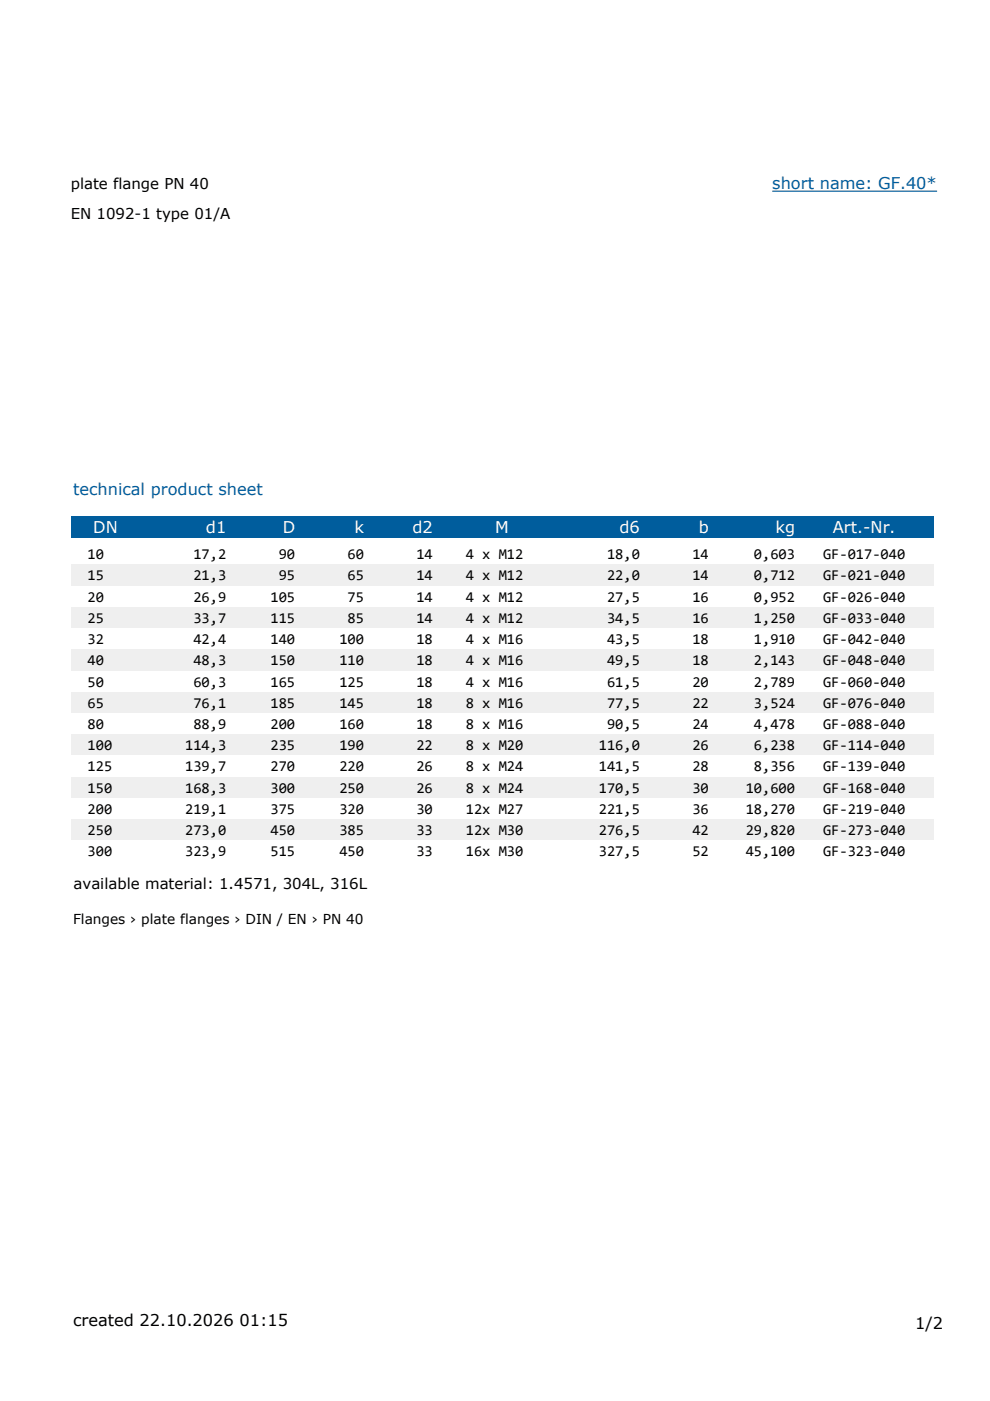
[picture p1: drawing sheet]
<svg xmlns="http://www.w3.org/2000/svg" width="210mm" height="297mm" viewBox="0 0 210 297" stroke-linecap="round" stroke-linejoin="round" font-family="sans-serif">
<defs><g id="words">
<g font-size="3.4" fill="#005d9d">
<text x="163.7" y="40.2">short name: GF.40*</text>
<text x="15.5" y="105">technical product sheet</text>
</g>
<g font-size="3.4" fill="#fff">
<text x="19.8" y="113">DN</text>
<text x="43.7" y="113">d1</text>
<text x="59.9" y="113">D</text>
<text x="75.2" y="113">k</text>
<text x="87.5" y="113">d2</text>
<text x="105" y="113">M</text>
<text x="131.4" y="113">d6</text>
<text x="148.1" y="113">b</text>
<text x="164.4" y="113">kg</text>
<text x="176.6" y="113">Art.-Nr.</text>
</g>
<g font-size="3.4">
<text x="15.5" y="281.2">created 22.10.2026 01:15</text>
<text x="194.1" y="281.7">1/2</text>
</g>
<g font-size="3.2">
<text x="15" y="40.2">plate flange PN 40</text>
<text x="15" y="46.5">EN 1092-1 type 01/A</text>
<text x="18.6" y="118.6">10</text>
<text x="41" y="118.6">17,2</text>
<text x="59.1" y="118.6">90</text>
<text x="73.7" y="118.6">60</text>
<text x="88.3" y="118.6">14</text>
<text x="98.8" y="118.6">4 x M12</text>
<text x="128.7" y="118.6">18,0</text>
<text x="146.8" y="118.6">14</text>
<text x="159.9" y="118.6">0,603</text>
<text x="174.5" y="118.6">GF-017-040</text>
<text x="18.6" y="123.1">15</text>
<text x="41" y="123.1">21,3</text>
<text x="59.1" y="123.1">95</text>
<text x="73.7" y="123.1">65</text>
<text x="88.3" y="123.1">14</text>
<text x="98.8" y="123.1">4 x M12</text>
<text x="128.7" y="123.1">22,0</text>
<text x="146.8" y="123.1">14</text>
<text x="159.9" y="123.1">0,712</text>
<text x="174.5" y="123.1">GF-021-040</text>
<text x="18.6" y="127.6">20</text>
<text x="41" y="127.6">26,9</text>
<text x="57.3" y="127.6">105</text>
<text x="73.7" y="127.6">75</text>
<text x="88.3" y="127.6">14</text>
<text x="98.8" y="127.6">4 x M12</text>
<text x="128.7" y="127.6">27,5</text>
<text x="146.8" y="127.6">16</text>
<text x="159.9" y="127.6">0,952</text>
<text x="174.5" y="127.6">GF-026-040</text>
<text x="18.6" y="132.1">25</text>
<text x="18.6" y="136.6">32</text>
<text x="41" y="132.1">33,7</text>
<text x="41" y="136.6">42,4</text>
<text x="57.3" y="132.1">115</text>
<text x="57.3" y="136.6">140</text>
<text x="71.9" y="136.6">100</text>
<text x="73.7" y="132.1">85</text>
<text x="88.3" y="132.1">14</text>
<text x="88.3" y="136.6">18</text>
<text x="98.8" y="132.1">4 x M12</text>
<text x="98.8" y="136.6">4 x M16</text>
<text x="128.7" y="132.1">34,5</text>
<text x="128.7" y="136.6">43,5</text>
<text x="146.8" y="132.1">16</text>
<text x="146.8" y="136.6">18</text>
<text x="159.9" y="132.1">1,250</text>
<text x="159.9" y="136.6">1,910</text>
<text x="174.5" y="132.1">GF-033-040</text>
<text x="174.5" y="136.6">GF-042-040</text>
<text x="18.6" y="141.1">40</text>
<text x="41" y="141.1">48,3</text>
<text x="57.3" y="141.1">150</text>
<text x="71.9" y="141.1">110</text>
<text x="88.3" y="141.1">18</text>
<text x="98.8" y="141.1">4 x M16</text>
<text x="128.7" y="141.1">49,5</text>
<text x="146.8" y="141.1">18</text>
<text x="159.9" y="141.1">2,143</text>
<text x="174.5" y="141.1">GF-048-040</text>
<text x="18.6" y="145.6">50</text>
<text x="41" y="145.6">60,3</text>
<text x="57.3" y="145.6">165</text>
<text x="71.9" y="145.6">125</text>
<text x="88.3" y="145.6">18</text>
<text x="98.8" y="145.6">4 x M16</text>
<text x="128.7" y="145.6">61,5</text>
<text x="146.8" y="145.6">20</text>
<text x="159.9" y="145.6">2,789</text>
<text x="174.5" y="145.6">GF-060-040</text>
<text x="18.6" y="150.1">65</text>
<text x="18.6" y="154.6">80</text>
<text x="41" y="150.1">76,1</text>
<text x="41" y="154.6">88,9</text>
<text x="57.3" y="150.1">185</text>
<text x="57.3" y="154.6">200</text>
<text x="71.9" y="150.1">145</text>
<text x="71.9" y="154.6">160</text>
<text x="88.3" y="150.1">18</text>
<text x="88.3" y="154.6">18</text>
<text x="98.8" y="150.1">8 x M16</text>
<text x="98.8" y="154.6">8 x M16</text>
<text x="128.7" y="150.1">77,5</text>
<text x="128.7" y="154.6">90,5</text>
<text x="146.8" y="150.1">22</text>
<text x="146.8" y="154.6">24</text>
<text x="159.9" y="150.1">3,524</text>
<text x="159.9" y="154.6">4,478</text>
<text x="174.5" y="150.1">GF-076-040</text>
<text x="174.5" y="154.6">GF-088-040</text>
<text x="18.6" y="159.1">100</text>
<text x="39.3" y="159.1">114,3</text>
<text x="57.3" y="159.1">235</text>
<text x="71.9" y="159.1">190</text>
<text x="88.3" y="159.1">22</text>
<text x="98.8" y="159.1">8 x M20</text>
<text x="127" y="159.1">116,0</text>
<text x="146.8" y="159.1">26</text>
<text x="159.9" y="159.1">6,238</text>
<text x="174.5" y="159.1">GF-114-040</text>
<text x="18.6" y="163.6">125</text>
<text x="39.3" y="163.6">139,7</text>
<text x="57.3" y="163.6">270</text>
<text x="71.9" y="163.6">220</text>
<text x="88.3" y="163.6">26</text>
<text x="98.8" y="163.6">8 x M24</text>
<text x="127" y="163.6">141,5</text>
<text x="146.8" y="163.6">28</text>
<text x="159.9" y="163.6">8,356</text>
<text x="174.5" y="163.6">GF-139-040</text>
<text x="18.6" y="168.1">150</text>
<text x="18.6" y="172.6">200</text>
<text x="39.3" y="168.1">168,3</text>
<text x="39.3" y="172.6">219,1</text>
<text x="57.3" y="168.1">300</text>
<text x="57.3" y="172.6">375</text>
<text x="71.9" y="168.1">250</text>
<text x="71.9" y="172.6">320</text>
<text x="88.3" y="168.1">26</text>
<text x="88.3" y="172.6">30</text>
<text x="98.8" y="168.1">8 x M24</text>
<text x="98.8" y="172.6">12x M27</text>
<text x="127" y="168.1">170,5</text>
<text x="127" y="172.6">221,5</text>
<text x="146.8" y="168.1">30</text>
<text x="146.8" y="172.6">36</text>
<text x="158.1" y="168.1">10,600</text>
<text x="158.1" y="172.6">18,270</text>
<text x="174.5" y="168.1">GF-168-040</text>
<text x="174.5" y="172.6">GF-219-040</text>
<text x="18.6" y="177.1">250</text>
<text x="39.3" y="177.1">273,0</text>
<text x="57.3" y="177.1">450</text>
<text x="71.9" y="177.1">385</text>
<text x="88.3" y="177.1">33</text>
<text x="98.8" y="177.1">12x M30</text>
<text x="127" y="177.1">276,5</text>
<text x="146.8" y="177.1">42</text>
<text x="158.1" y="177.1">29,820</text>
<text x="174.5" y="177.1">GF-273-040</text>
<text x="18.6" y="181.6">300</text>
<text x="39.3" y="181.6">323,9</text>
<text x="57.3" y="181.6">515</text>
<text x="71.9" y="181.6">450</text>
<text x="88.3" y="181.6">33</text>
<text x="98.8" y="181.6">16x M30</text>
<text x="127" y="181.6">327,5</text>
<text x="146.8" y="181.6">52</text>
<text x="158.1" y="181.6">45,100</text>
<text x="174.5" y="181.6">GF-323-040</text>
<text x="15.6" y="188.5">available material: 1.4571, 304L, 316L</text>
</g>
<text font-size="2.9" x="15.5" y="195.9">Flanges › plate flanges › DIN / EN › PN 40</text>
</g></defs>
<path d="M163.7 40.5h35" fill="none" stroke="#005d9d" stroke-width=".25"/>
<g fill="#005d9d">
<path d="M15.1 109.4h14.6v4.5h-14.6z"/>
<path d="M29.7 109.4h18.3v4.5h-18.3z"/>
<path d="M48 109.4h14.6v4.5h-14.6z"/>
<path d="M62.6 109.4h14.6v4.5h-14.6z"/>
<path d="M77.2 109.4h14.6v4.5h-14.6z"/>
<path d="M91.8 109.4h29.3v4.5h-29.3z"/>
<path d="M121.1 109.4h14.6v4.5h-14.6z"/>
<path d="M135.7 109.4h14.6v4.5h-14.6z"/>
<path d="M150.3 109.4h18.3v4.5h-18.3z"/>
<path d="M168.6 109.4h29.3v4.5h-29.3z"/>
</g>
<g fill="#fff">
<path d="M15.1 115.2h14.6v4.5h-14.6z"/>
<path d="M29.7 115.2h18.3v4.5h-18.3z"/>
<path d="M48 115.2h14.6v4.5h-14.6z"/>
<path d="M62.6 115.2h14.6v4.5h-14.6z"/>
<path d="M77.2 115.2h14.6v4.5h-14.6z"/>
<path d="M91.8 115.2h29.3v4.5h-29.3z"/>
<path d="M121.1 115.2h14.6v4.5h-14.6z"/>
<path d="M135.7 115.2h14.6v4.5h-14.6z"/>
<path d="M150.3 115.2h18.3v4.5h-18.3z"/>
<path d="M168.6 115.2h29.3v4.5h-29.3z"/>
</g>
<g fill="#efefef">
<path d="M15.1 119.7h14.6v4.5h-14.6z"/>
<path d="M29.7 119.7h18.3v4.5h-18.3z"/>
<path d="M48 119.7h14.6v4.5h-14.6z"/>
<path d="M62.6 119.7h14.6v4.5h-14.6z"/>
<path d="M77.2 119.7h14.6v4.5h-14.6z"/>
<path d="M91.8 119.7h29.3v4.5h-29.3z"/>
<path d="M121.1 119.7h14.6v4.5h-14.6z"/>
<path d="M135.7 119.7h14.6v4.5h-14.6z"/>
<path d="M150.3 119.7h18.3v4.5h-18.3z"/>
<path d="M168.6 119.7h29.3v4.5h-29.3z"/>
</g>
<g fill="#fff">
<path d="M15.1 124.2h14.6v4.5h-14.6z"/>
<path d="M29.7 124.2h18.3v4.5h-18.3z"/>
<path d="M48 124.2h14.6v4.5h-14.6z"/>
<path d="M62.6 124.2h14.6v4.5h-14.6z"/>
<path d="M77.2 124.2h14.6v4.5h-14.6z"/>
<path d="M91.8 124.2h29.3v4.5h-29.3z"/>
<path d="M121.1 124.2h14.6v4.5h-14.6z"/>
<path d="M135.7 124.2h14.6v4.5h-14.6z"/>
<path d="M150.3 124.2h18.3v4.5h-18.3z"/>
<path d="M168.6 124.2h29.3v4.5h-29.3z"/>
</g>
<g fill="#efefef">
<path d="M15.1 128.7h14.6v4.5h-14.6z"/>
<path d="M29.7 128.7h18.3v4.5h-18.3z"/>
<path d="M48 128.7h14.6v4.5h-14.6z"/>
<path d="M62.6 128.7h14.6v4.5h-14.6z"/>
<path d="M77.2 128.7h14.6v4.5h-14.6z"/>
<path d="M91.8 128.7h29.3v4.5h-29.3z"/>
<path d="M121.1 128.7h14.6v4.5h-14.6z"/>
<path d="M135.7 128.7h14.6v4.5h-14.6z"/>
<path d="M150.3 128.7h18.3v4.5h-18.3z"/>
<path d="M168.6 128.7h29.3v4.5h-29.3z"/>
</g>
<g fill="#fff">
<path d="M15.1 133.2h14.6v4.5h-14.6z"/>
<path d="M29.7 133.2h18.3v4.5h-18.3z"/>
<path d="M48 133.2h14.6v4.5h-14.6z"/>
<path d="M62.6 133.2h14.6v4.5h-14.6z"/>
<path d="M77.2 133.2h14.6v4.5h-14.6z"/>
<path d="M91.8 133.2h29.3v4.5h-29.3z"/>
<path d="M121.1 133.2h14.6v4.5h-14.6z"/>
<path d="M135.7 133.2h14.6v4.5h-14.6z"/>
<path d="M150.3 133.2h18.3v4.5h-18.3z"/>
<path d="M168.6 133.2h29.3v4.5h-29.3z"/>
</g>
<g fill="#efefef">
<path d="M15.1 137.7h14.6v4.5h-14.6z"/>
<path d="M29.7 137.7h18.3v4.5h-18.3z"/>
<path d="M48 137.7h14.6v4.5h-14.6z"/>
<path d="M62.6 137.7h14.6v4.5h-14.6z"/>
<path d="M77.2 137.7h14.6v4.5h-14.6z"/>
<path d="M91.8 137.7h29.3v4.5h-29.3z"/>
<path d="M121.1 137.7h14.6v4.5h-14.6z"/>
<path d="M135.7 137.7h14.6v4.5h-14.6z"/>
<path d="M150.3 137.7h18.3v4.5h-18.3z"/>
<path d="M168.6 137.7h29.3v4.5h-29.3z"/>
</g>
<g fill="#fff">
<path d="M15.1 142.2h14.6v4.5h-14.6z"/>
<path d="M29.7 142.2h18.3v4.5h-18.3z"/>
<path d="M48 142.2h14.6v4.5h-14.6z"/>
<path d="M62.6 142.2h14.6v4.5h-14.6z"/>
<path d="M77.2 142.2h14.6v4.5h-14.6z"/>
<path d="M91.8 142.2h29.3v4.5h-29.3z"/>
<path d="M121.1 142.2h14.6v4.5h-14.6z"/>
<path d="M135.7 142.2h14.6v4.5h-14.6z"/>
<path d="M150.3 142.2h18.3v4.5h-18.3z"/>
<path d="M168.6 142.2h29.3v4.5h-29.3z"/>
</g>
<g fill="#efefef">
<path d="M15.1 146.7h14.6v4.5h-14.6z"/>
<path d="M29.7 146.7h18.3v4.5h-18.3z"/>
<path d="M48 146.7h14.6v4.5h-14.6z"/>
<path d="M62.6 146.7h14.6v4.5h-14.6z"/>
<path d="M77.2 146.7h14.6v4.5h-14.6z"/>
<path d="M91.8 146.7h29.3v4.5h-29.3z"/>
<path d="M121.1 146.7h14.6v4.5h-14.6z"/>
<path d="M135.7 146.7h14.6v4.5h-14.6z"/>
<path d="M150.3 146.7h18.3v4.5h-18.3z"/>
<path d="M168.6 146.7h29.3v4.5h-29.3z"/>
</g>
<g fill="#fff">
<path d="M15.1 151.2h14.6v4.5h-14.6z"/>
<path d="M29.7 151.2h18.3v4.5h-18.3z"/>
<path d="M48 151.2h14.6v4.5h-14.6z"/>
<path d="M62.6 151.2h14.6v4.5h-14.6z"/>
<path d="M77.2 151.2h14.6v4.5h-14.6z"/>
<path d="M91.8 151.2h29.3v4.5h-29.3z"/>
<path d="M121.1 151.2h14.6v4.5h-14.6z"/>
<path d="M135.7 151.2h14.6v4.5h-14.6z"/>
<path d="M150.3 151.2h18.3v4.5h-18.3z"/>
<path d="M168.6 151.2h29.3v4.5h-29.3z"/>
</g>
<g fill="#efefef">
<path d="M15.1 155.7h14.6v4.5h-14.6z"/>
<path d="M29.7 155.7h18.3v4.5h-18.3z"/>
<path d="M48 155.7h14.6v4.5h-14.6z"/>
<path d="M62.6 155.7h14.6v4.5h-14.6z"/>
<path d="M77.2 155.7h14.6v4.5h-14.6z"/>
<path d="M91.8 155.7h29.3v4.5h-29.3z"/>
<path d="M121.1 155.7h14.6v4.5h-14.6z"/>
<path d="M135.7 155.7h14.6v4.5h-14.6z"/>
<path d="M150.3 155.7h18.3v4.5h-18.3z"/>
<path d="M168.6 155.7h29.3v4.5h-29.3z"/>
</g>
<g fill="#fff">
<path d="M15.1 160.2h14.6v4.5h-14.6z"/>
<path d="M29.7 160.2h18.3v4.5h-18.3z"/>
<path d="M48 160.2h14.6v4.5h-14.6z"/>
<path d="M62.6 160.2h14.6v4.5h-14.6z"/>
<path d="M77.2 160.2h14.6v4.5h-14.6z"/>
<path d="M91.8 160.2h29.3v4.5h-29.3z"/>
<path d="M121.1 160.2h14.6v4.5h-14.6z"/>
<path d="M135.7 160.2h14.6v4.5h-14.6z"/>
<path d="M150.3 160.2h18.3v4.5h-18.3z"/>
<path d="M168.6 160.2h29.3v4.5h-29.3z"/>
</g>
<g fill="#efefef">
<path d="M15.1 164.7h14.6v4.5h-14.6z"/>
<path d="M29.7 164.7h18.3v4.5h-18.3z"/>
<path d="M48 164.7h14.6v4.5h-14.6z"/>
<path d="M62.6 164.7h14.6v4.5h-14.6z"/>
<path d="M77.2 164.7h14.6v4.5h-14.6z"/>
<path d="M91.8 164.7h29.3v4.5h-29.3z"/>
<path d="M121.1 164.7h14.6v4.5h-14.6z"/>
<path d="M135.7 164.7h14.6v4.5h-14.6z"/>
<path d="M150.3 164.7h18.3v4.5h-18.3z"/>
<path d="M168.6 164.7h29.3v4.5h-29.3z"/>
</g>
<g fill="#fff">
<path d="M15.1 169.2h14.6v4.5h-14.6z"/>
<path d="M29.7 169.2h18.3v4.5h-18.3z"/>
<path d="M48 169.2h14.6v4.5h-14.6z"/>
<path d="M62.6 169.2h14.6v4.5h-14.6z"/>
<path d="M77.2 169.2h14.6v4.5h-14.6z"/>
<path d="M91.8 169.2h29.3v4.5h-29.3z"/>
<path d="M121.1 169.2h14.6v4.5h-14.6z"/>
<path d="M135.7 169.2h14.6v4.5h-14.6z"/>
<path d="M150.3 169.2h18.3v4.5h-18.3z"/>
<path d="M168.6 169.2h29.3v4.5h-29.3z"/>
</g>
<g fill="#efefef">
<path d="M15.1 173.7h14.6v4.5h-14.6z"/>
<path d="M29.7 173.7h18.3v4.5h-18.3z"/>
<path d="M48 173.7h14.6v4.5h-14.6z"/>
<path d="M62.6 173.7h14.6v4.5h-14.6z"/>
<path d="M77.2 173.7h14.6v4.5h-14.6z"/>
<path d="M91.8 173.7h29.3v4.5h-29.3z"/>
<path d="M121.1 173.7h14.6v4.5h-14.6z"/>
<path d="M135.7 173.7h14.6v4.5h-14.6z"/>
<path d="M150.3 173.7h18.3v4.5h-18.3z"/>
<path d="M168.6 173.7h29.3v4.5h-29.3z"/>
</g>
<g fill="#fff">
<path d="M15.1 178.2h14.6v4.5h-14.6z"/>
<path d="M29.7 178.2h18.3v4.5h-18.3z"/>
<path d="M48 178.2h14.6v4.5h-14.6z"/>
<path d="M62.6 178.2h14.6v4.5h-14.6z"/>
<path d="M77.2 178.2h14.6v4.5h-14.6z"/>
<path d="M91.8 178.2h29.3v4.5h-29.3z"/>
<path d="M121.1 178.2h14.6v4.5h-14.6z"/>
<path d="M135.7 178.2h14.6v4.5h-14.6z"/>
<path d="M150.3 178.2h18.3v4.5h-18.3z"/>
<path d="M168.6 178.2h29.3v4.5h-29.3z"/>
</g>
<use href="#words"/>
</svg>
